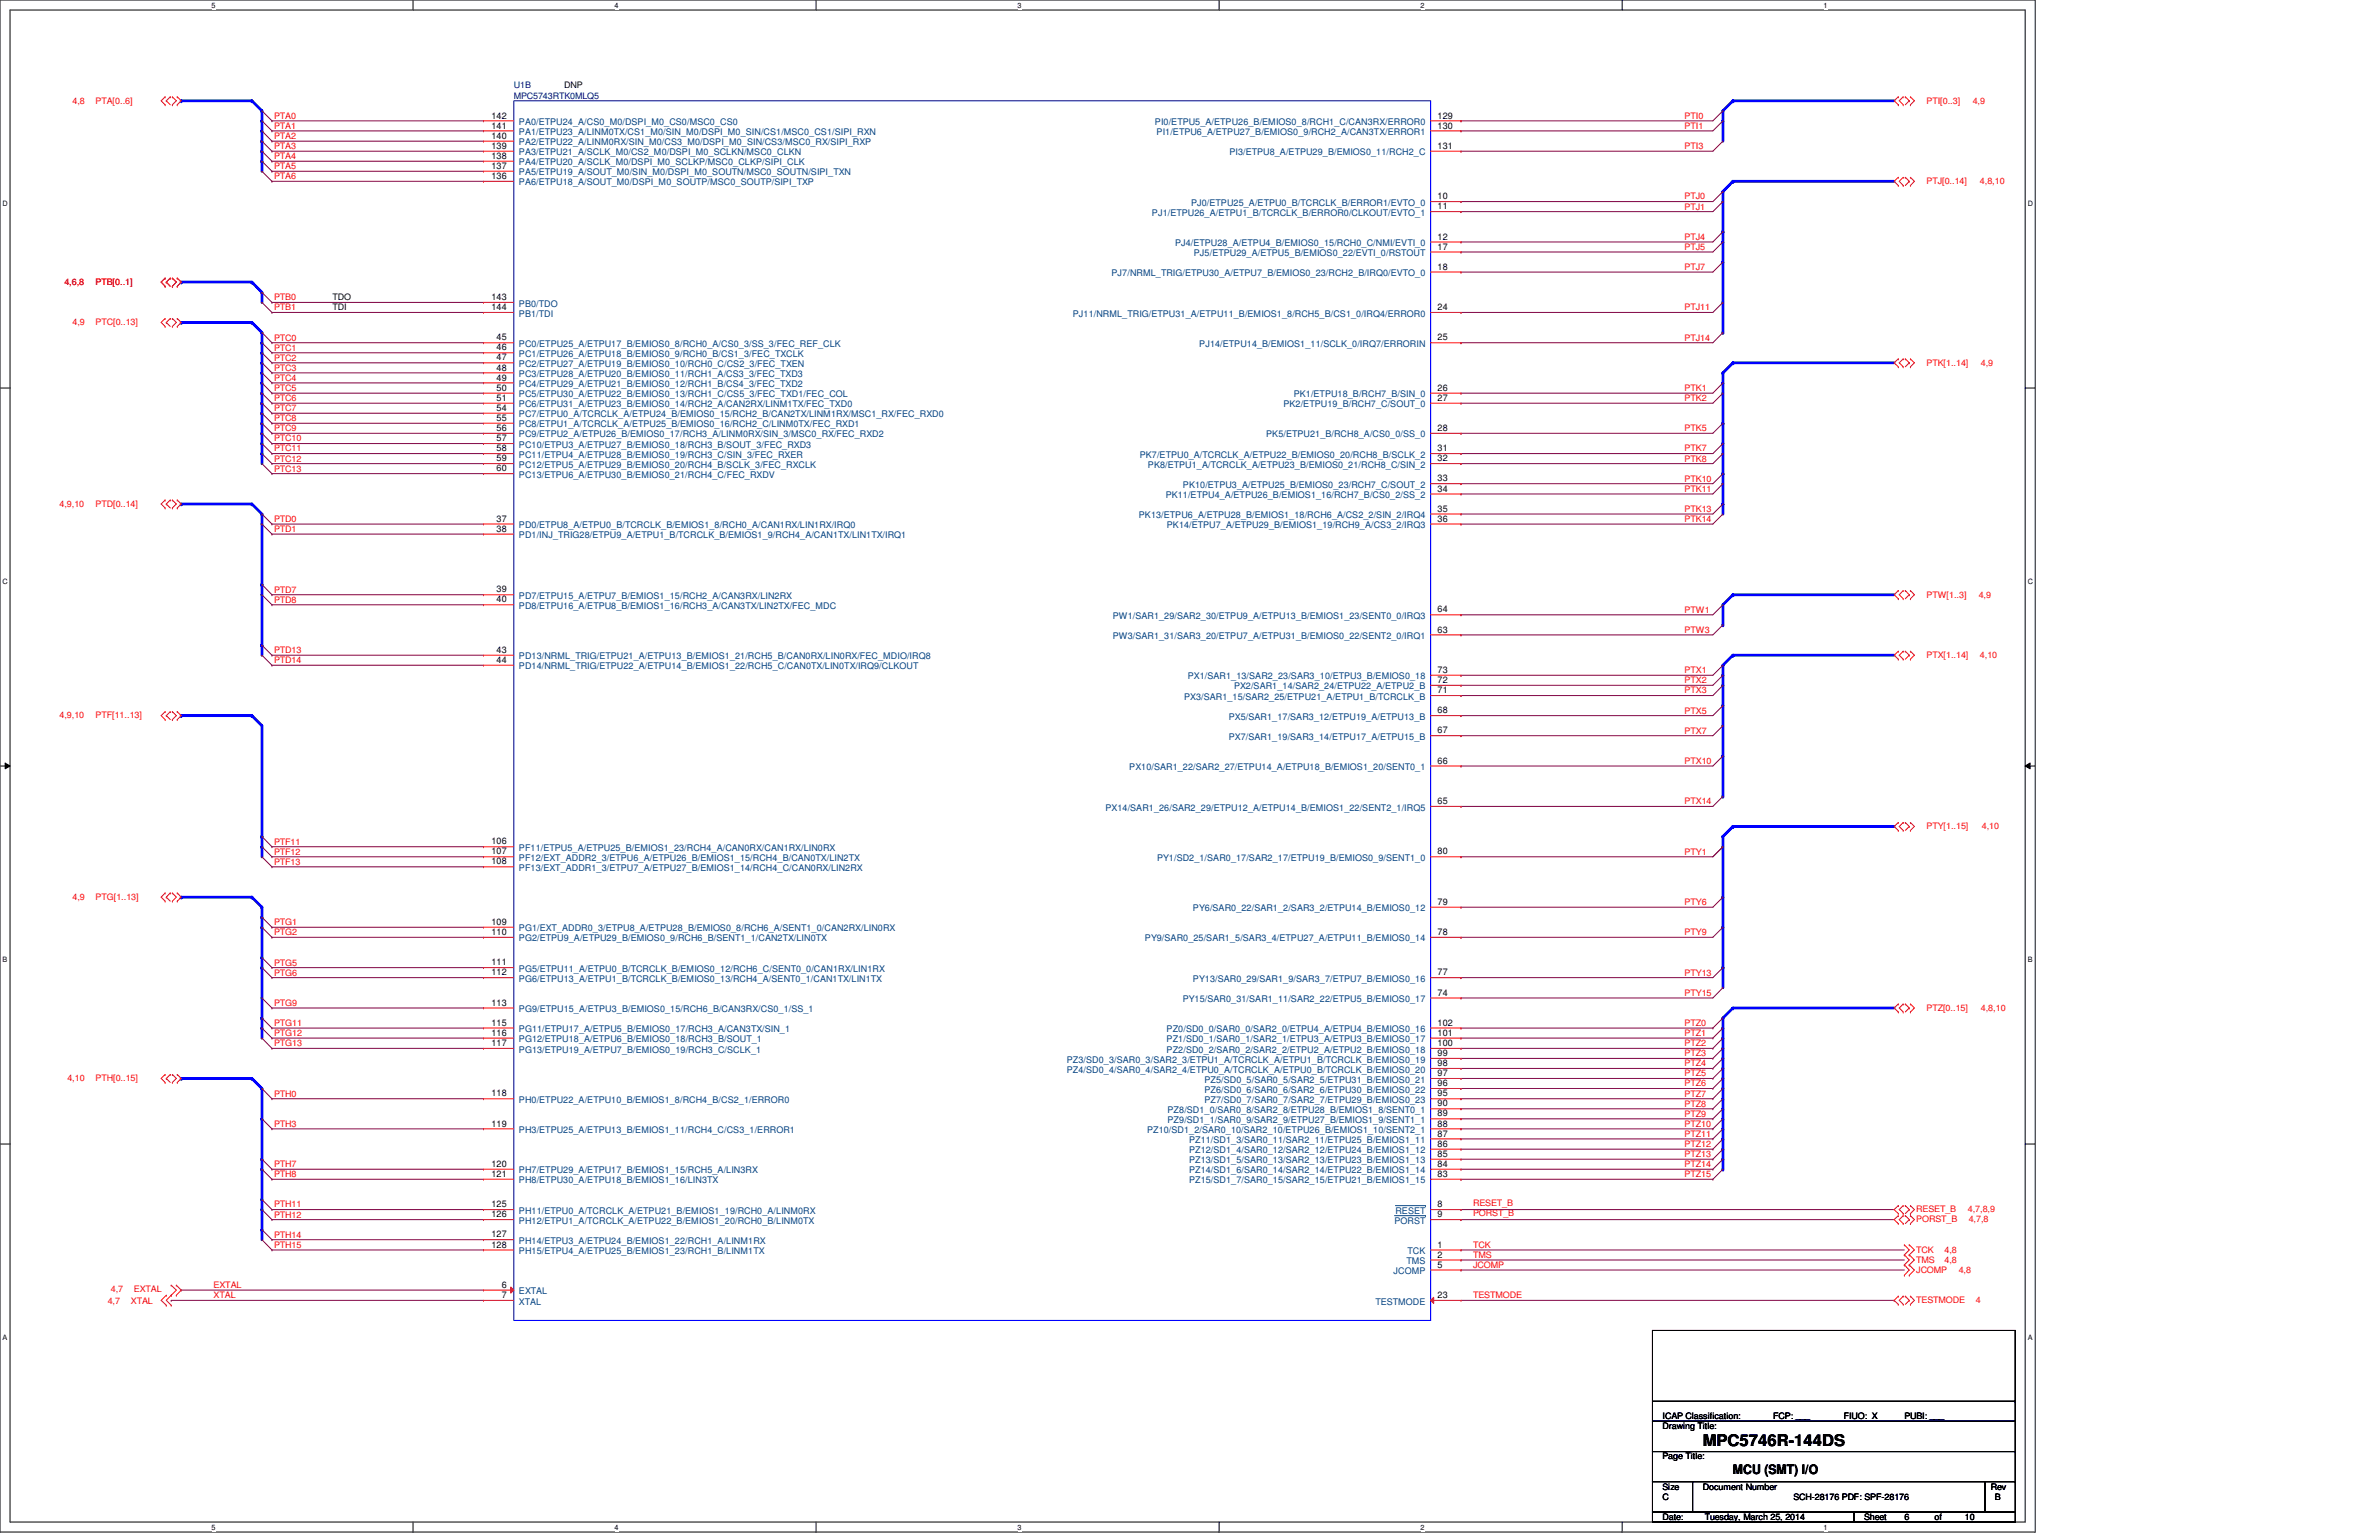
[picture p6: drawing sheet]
<svg xmlns="http://www.w3.org/2000/svg" width="432mm" height="279mm" viewBox="0 0 432 279" stroke-linecap="round" stroke-linejoin="round" font-family="sans-serif">
<defs><g id="words">
<text font-size="2.9" x="309.1" y="262.4">MPC5746R-144DS</text>
<text font-size="2.4" x="314.5" y="267.4">MCU (SMT) I/O</text>
<g font-size="1.7">
<text x="89.2" y="23.3">141</text>
<text x="89.2" y="21.5">142</text>
<text x="260.9" y="21.5">129</text>
<text x="260.9" y="23.3">130</text>
<text x="89.2" y="27">139</text>
<text x="89.2" y="28.8">138</text>
<text x="89.2" y="25.2">140</text>
<text x="260.9" y="27">131</text>
<text x="89.2" y="30.6">137</text>
<text x="89.2" y="32.5">136</text>
<text x="260.9" y="36.2">10</text>
<text x="260.9" y="38">11</text>
<text x="260.9" y="43.5">12</text>
<text x="260.9" y="45.3">17</text>
<text x="260.9" y="48.9">18</text>
<text x="89.2" y="54.4">143</text>
<text x="89.2" y="56.3">144</text>
<text x="260.9" y="56.3">24</text>
<text x="90.1" y="65.4">47</text>
<text x="90.1" y="63.6">46</text>
<text x="90.1" y="61.8">45</text>
<text x="260.9" y="61.8">25</text>
<text x="90.1" y="70.9">50</text>
<text x="90.1" y="69">49</text>
<text x="90.1" y="67.2">48</text>
<text x="260.9" y="70.9">26</text>
<text x="90.1" y="76.4">55</text>
<text x="90.1" y="74.5">54</text>
<text x="90.1" y="72.7">51</text>
<text x="260.9" y="72.7">27</text>
<text x="90.1" y="78.2">56</text>
<text x="90.1" y="83.7">59</text>
<text x="90.1" y="81.9">58</text>
<text x="90.1" y="80.1">57</text>
<text x="260.9" y="78.2">28</text>
<text x="260.9" y="81.9">31</text>
<text x="260.9" y="83.7">32</text>
<text x="90.1" y="85.5">60</text>
<text x="260.9" y="87.3">33</text>
<text x="260.9" y="89.2">34</text>
<text x="90.1" y="94.7">37</text>
<text x="260.9" y="92.8">35</text>
<text x="260.9" y="94.7">36</text>
<text x="90.1" y="96.5">38</text>
<text x="90.1" y="107.5">39</text>
<text x="90.1" y="109.3">40</text>
<text x="260.9" y="111.1">64</text>
<text x="90.1" y="118.4">43</text>
<text x="260.9" y="114.8">63</text>
<text x="90.1" y="120.3">44</text>
<text x="260.9" y="122.1">73</text>
<text x="260.9" y="123.9">72</text>
<text x="260.9" y="125.8">71</text>
<text x="260.9" y="129.4">68</text>
<text x="260.9" y="133.1">67</text>
<text x="260.9" y="138.6">66</text>
<text x="260.9" y="145.9">65</text>
<text x="89.2" y="153.2">106</text>
<text x="89.2" y="155">107</text>
<text x="260.9" y="155">80</text>
<text x="89.2" y="156.8">108</text>
<text x="89.2" y="167.8">109</text>
<text x="260.9" y="164.2">79</text>
<text x="89.2" y="169.6">110</text>
<text x="260.9" y="169.6">78</text>
<text x="89.2" y="175.1">111</text>
<text x="89.2" y="177">112</text>
<text x="260.9" y="177">77</text>
<text x="89.2" y="182.5">113</text>
<text x="260.9" y="180.6">74</text>
<text x="89.2" y="186.1">115</text>
<text x="89.2" y="187.9">116</text>
<text x="89.2" y="189.8">117</text>
<text x="260.9" y="186.1">102</text>
<text x="260.9" y="187.9">101</text>
<text x="260.9" y="189.8">100</text>
<text x="260.9" y="191.6">99</text>
<text x="260.9" y="193.4">98</text>
<text x="260.9" y="195.2">97</text>
<text x="260.9" y="197.1">96</text>
<text x="89.2" y="198.9">118</text>
<text x="260.9" y="198.9">95</text>
<text x="260.9" y="200.7">90</text>
<text x="260.9" y="202.6">89</text>
<text x="89.2" y="204.4">119</text>
<text x="260.9" y="204.4">88</text>
<text x="260.9" y="206.2">87</text>
<text x="260.9" y="208.1">86</text>
<text x="260.9" y="209.9">85</text>
<text x="89.2" y="213.5">121</text>
<text x="89.2" y="211.7">120</text>
<text x="260.9" y="211.7">84</text>
<text x="260.9" y="213.5">83</text>
<text x="89.2" y="219">125</text>
<text x="89.2" y="220.9">126</text>
<text x="260.9" y="219">8</text>
<text x="260.9" y="220.9">9</text>
<text x="89.2" y="226.4">128</text>
<text x="89.2" y="224.5">127</text>
<text x="260.9" y="226.4">1</text>
<text x="91.1" y="233.6">6</text>
<text x="260.9" y="228.2">2</text>
<text x="260.9" y="230">5</text>
<text x="91.1" y="235.5">7</text>
<text x="260.9" y="235.5">23</text>
</g>
<g font-size="1.7" fill="#004080">
<text x="94.2" y="22.7">PA0/ETPU24_A/CS0_M0/DSPI_M0_CS0/MSC0_CS0</text>
<text x="209.6" y="22.7">PI0/ETPU5_A/ETPU26_B/EMIOS0_8/RCH1_C/CAN3RX/ERROR0</text>
<text x="94.2" y="28.2">PA3/ETPU21_A/SCLK_M0/CS2_M0/DSPI_M0_SCLKN/MSC0_CLKN</text>
<text x="94.2" y="26.4">PA2/ETPU22_A/LINM0RX/SIN_M0/CS3_M0/DSPI_M0_SIN/CS3/MSC0_RX/SIPI_RXP</text>
<text x="94.2" y="24.5">PA1/ETPU23_A/LINM0TX/CS1_M0/SIN_M0/DSPI_M0_SIN/CS1/MSC0_CS1/SIPI_RXN</text>
<text x="209.9" y="24.5">PI1/ETPU6_A/ETPU27_B/EMIOS0_9/RCH2_A/CAN3TX/ERROR1</text>
<text x="223.1" y="28.2">PI3/ETPU8_A/ETPU29_B/EMIOS0_11/RCH2_C</text>
<text x="94.2" y="31.8">PA5/ETPU19_A/SOUT_M0/SIN_M0/DSPI_M0_SOUTN/MSC0_SOUTN/SIPI_TXN</text>
<text x="94.2" y="33.7">PA6/ETPU18_A/SOUT_M0/DSPI_M0_SOUTP/MSC0_SOUTP/SIPI_TXP</text>
<text x="94.2" y="30">PA4/ETPU20_A/SCLK_M0/DSPI_M0_SCLKP/MSC0_CLKP/SIPI_CLK</text>
<text x="209.1" y="39.2">PJ1/ETPU26_A/ETPU1_B/TCRCLK_B/ERROR0/CLKOUT/EVTO_1</text>
<text x="216.2" y="37.3">PJ0/ETPU25_A/ETPU0_B/TCRCLK_B/ERROR1/EVTO_0</text>
<text x="213.3" y="44.7">PJ4/ETPU28_A/ETPU4_B/EMIOS0_15/RCH0_C/NMI/EVTI_0</text>
<text x="216.7" y="46.5">PJ5/ETPU29_A/ETPU5_B/EMIOS0_22/EVTI_0/RSTOUT</text>
<text x="201.8" y="50.1">PJ7/NRML_TRIG/ETPU30_A/ETPU7_B/EMIOS0_23/RCH2_B/IRQ0/EVTO_0</text>
<text x="94.2" y="55.6">PB0/TDO</text>
<text x="94.2" y="57.4">PB1/TDI</text>
<text x="194.7" y="57.4">PJ11/NRML_TRIG/ETPU31_A/ETPU11_B/EMIOS1_8/RCH5_B/CS1_0/IRQ4/ERROR0</text>
<text x="94.2" y="64.8">PC1/ETPU26_A/ETPU18_B/EMIOS0_9/RCH0_B/CS1_3/FEC_TXCLK</text>
<text x="94.2" y="62.9">PC0/ETPU25_A/ETPU17_B/EMIOS0_8/RCH0_A/CS0_3/SS_3/FEC_REF_CLK</text>
<text x="217.7" y="62.9">PJ14/ETPU14_B/EMIOS1_11/SCLK_0/IRQ7/ERRORIN</text>
<text x="94.2" y="70.2">PC4/ETPU29_A/ETPU21_B/EMIOS0_12/RCH1_B/CS4_3/FEC_TXD2</text>
<text x="94.2" y="68.4">PC3/ETPU28_A/ETPU20_B/EMIOS0_11/RCH1_A/CS3_3/FEC_TXD3</text>
<text x="94.2" y="66.6">PC2/ETPU27_A/ETPU19_B/EMIOS0_10/RCH0_C/CS2_3/FEC_TXEN</text>
<text x="94.2" y="77.6">PC8/ETPU1_A/TCRCLK_A/ETPU25_B/EMIOS0_16/RCH2_C/LINM0TX/FEC_RXD1</text>
<text x="94.2" y="75.7">PC7/ETPU0_A/TCRCLK_A/ETPU24_B/EMIOS0_15/RCH2_B/CAN2TX/LINM1RX/MSC1_RX/FEC_RXD0</text>
<text x="94.2" y="73.9">PC6/ETPU31_A/ETPU23_B/EMIOS0_14/RCH2_A/CAN2RX/LINM1TX/FEC_TXD0</text>
<text x="94.2" y="72.1">PC5/ETPU30_A/ETPU22_B/EMIOS0_13/RCH1_C/CS5_3/FEC_TXD1/FEC_COL</text>
<text x="233" y="73.9">PK2/ETPU19_B/RCH7_C/SOUT_0</text>
<text x="234.8" y="72.1">PK1/ETPU18_B/RCH7_B/SIN_0</text>
<text x="94.2" y="79.4">PC9/ETPU2_A/ETPU26_B/EMIOS0_17/RCH3_A/LINM0RX/SIN_3/MSC0_RX/FEC_RXD2</text>
<text x="94.2" y="83.1">PC11/ETPU4_A/ETPU28_B/EMIOS0_19/RCH3_C/SIN_3/FEC_RXER</text>
<text x="94.2" y="81.2">PC10/ETPU3_A/ETPU27_B/EMIOS0_18/RCH3_B/SOUT_3/FEC_RXD3</text>
<text x="206.9" y="83.1">PK7/ETPU0_A/TCRCLK_A/ETPU22_B/EMIOS0_20/RCH8_B/SCLK_2</text>
<text x="229.8" y="79.4">PK5/ETPU21_B/RCH8_A/CS0_0/SS_0</text>
<text x="94.2" y="86.7">PC13/ETPU6_A/ETPU30_B/EMIOS0_21/RCH4_C/FEC_RXDV</text>
<text x="94.2" y="84.9">PC12/ETPU5_A/ETPU29_B/EMIOS0_20/RCH4_B/SCLK_3/FEC_RXCLK</text>
<text x="208.4" y="84.9">PK8/ETPU1_A/TCRCLK_A/ETPU23_B/EMIOS0_21/RCH8_C/SIN_2</text>
<text x="214.7" y="88.5">PK10/ETPU3_A/ETPU25_B/EMIOS0_23/RCH7_C/SOUT_2</text>
<text x="94.2" y="95.8">PD0/ETPU8_A/ETPU0_B/TCRCLK_B/EMIOS1_8/RCH0_A/CAN1RX/LIN1RX/IRQ0</text>
<text x="206.7" y="94">PK13/ETPU6_A/ETPU28_B/EMIOS1_18/RCH6_A/CS2_2/SIN_2/IRQ4</text>
<text x="211.6" y="90.4">PK11/ETPU4_A/ETPU26_B/EMIOS1_16/RCH7_B/CS0_2/SS_2</text>
<text x="211.8" y="95.8">PK14/ETPU7_A/ETPU29_B/EMIOS1_19/RCH9_A/CS3_2/IRQ3</text>
<text x="94.2" y="97.7">PD1/INJ_TRIG28/ETPU9_A/ETPU1_B/TCRCLK_B/EMIOS1_9/RCH4_A/CAN1TX/LIN1TX/IRQ1</text>
<text x="94.2" y="108.7">PD7/ETPU15_A/ETPU7_B/EMIOS1_15/RCH2_A/CAN3RX/LIN2RX</text>
<text x="94.2" y="110.5">PD8/ETPU16_A/ETPU8_B/EMIOS1_16/RCH3_A/CAN3TX/LIN2TX/FEC_MDC</text>
<text x="202" y="112.3">PW1/SAR1_29/SAR2_30/ETPU9_A/ETPU13_B/EMIOS1_23/SENT0_0/IRQ3</text>
<text x="94.2" y="119.6">PD13/NRML_TRIG/ETPU21_A/ETPU13_B/EMIOS1_21/RCH5_B/CAN0RX/LIN0RX/FEC_MDIO/IRQ8</text>
<text x="202" y="116">PW3/SAR1_31/SAR3_20/ETPU7_A/ETPU31_B/EMIOS0_22/SENT2_0/IRQ1</text>
<text x="94.2" y="121.5">PD14/NRML_TRIG/ETPU22_A/ETPU14_B/EMIOS1_22/RCH5_C/CAN0TX/LIN0TX/IRQ9/CLKOUT</text>
<text x="215.6" y="123.3">PX1/SAR1_13/SAR2_23/SAR3_10/ETPU3_B/EMIOS0_18</text>
<text x="224" y="125.1">PX2/SAR1_14/SAR2_24/ETPU22_A/ETPU2_B</text>
<text x="214.9" y="127">PX3/SAR1_15/SAR2_25/ETPU21_A/ETPU1_B/TCRCLK_B</text>
<text x="223.1" y="130.6">PX5/SAR1_17/SAR3_12/ETPU19_A/ETPU13_B</text>
<text x="223.1" y="134.2">PX7/SAR1_19/SAR3_14/ETPU17_A/ETPU15_B</text>
<text x="205" y="139.7">PX10/SAR1_22/SAR2_27/ETPU14_A/ETPU18_B/EMIOS1_20/SENT0_1</text>
<text x="200.7" y="147.1">PX14/SAR1_26/SAR2_29/ETPU12_A/ETPU14_B/EMIOS1_22/SENT2_1/IRQ5</text>
<text x="94.2" y="154.4">PF11/ETPU5_A/ETPU25_B/EMIOS1_23/RCH4_A/CAN0RX/CAN1RX/LIN0RX</text>
<text x="94.2" y="156.2">PF12/EXT_ADDR2_3/ETPU6_A/ETPU26_B/EMIOS1_15/RCH4_B/CAN0TX/LIN2TX</text>
<text x="94.2" y="158">PF13/EXT_ADDR1_3/ETPU7_A/ETPU27_B/EMIOS1_14/RCH4_C/CAN0RX/LIN2RX</text>
<text x="210" y="156.2">PY1/SD2_1/SAR0_17/SAR2_17/ETPU19_B/EMIOS0_9/SENT1_0</text>
<text x="216.5" y="165.4">PY6/SAR0_22/SAR1_2/SAR3_2/ETPU14_B/EMIOS0_12</text>
<text x="94.2" y="169">PG1/EXT_ADDR0_3/ETPU8_A/ETPU28_B/EMIOS0_8/RCH6_A/SENT1_0/CAN2RX/LIN0RX</text>
<text x="94.2" y="170.8">PG2/ETPU9_A/ETPU29_B/EMIOS0_9/RCH6_B/SENT1_1/CAN2TX/LIN0TX</text>
<text x="207.8" y="170.8">PY9/SAR0_25/SAR1_5/SAR3_4/ETPU27_A/ETPU11_B/EMIOS0_14</text>
<text x="94.2" y="176.3">PG5/ETPU11_A/ETPU0_B/TCRCLK_B/EMIOS0_12/RCH6_C/SENT0_0/CAN1RX/LIN1RX</text>
<text x="94.2" y="178.1">PG6/ETPU13_A/ETPU1_B/TCRCLK_B/EMIOS0_13/RCH4_A/SENT0_1/CAN1TX/LIN1TX</text>
<text x="216.5" y="178.1">PY13/SAR0_29/SAR1_9/SAR3_7/ETPU7_B/EMIOS0_16</text>
<text x="94.2" y="183.6">PG9/ETPU15_A/ETPU3_B/EMIOS0_15/RCH6_B/CAN3RX/CS0_1/SS_1</text>
<text x="214.7" y="181.8">PY15/SAR0_31/SAR1_11/SAR2_22/ETPU5_B/EMIOS0_17</text>
<text x="94.2" y="187.3">PG11/ETPU17_A/ETPU5_B/EMIOS0_17/RCH3_A/CAN3TX/SIN_1</text>
<text x="94.2" y="189.1">PG12/ETPU18_A/ETPU6_B/EMIOS0_18/RCH3_B/SOUT_1</text>
<text x="94.2" y="191">PG13/ETPU19_A/ETPU7_B/EMIOS0_19/RCH3_C/SCLK_1</text>
<text x="211.8" y="187.3">PZ0/SD0_0/SAR0_0/SAR2_0/ETPU4_A/ETPU4_B/EMIOS0_16</text>
<text x="211.8" y="189.1">PZ1/SD0_1/SAR0_1/SAR2_1/ETPU3_A/ETPU3_B/EMIOS0_17</text>
<text x="211.8" y="191">PZ2/SD0_2/SAR0_2/SAR2_2/ETPU2_A/ETPU2_B/EMIOS0_18</text>
<text x="193.6" y="192.8">PZ3/SD0_3/SAR0_3/SAR2_3/ETPU1_A/TCRCLK_A/ETPU1_B/TCRCLK_B/EMIOS0_19</text>
<text x="193.6" y="194.6">PZ4/SD0_4/SAR0_4/SAR2_4/ETPU0_A/TCRCLK_A/ETPU0_B/TCRCLK_B/EMIOS0_20</text>
<text x="218.6" y="196.4">PZ5/SD0_5/SAR0_5/SAR2_5/ETPU31_B/EMIOS0_21</text>
<text x="94.2" y="200.1">PH0/ETPU22_A/ETPU10_B/EMIOS1_8/RCH4_B/CS2_1/ERROR0</text>
<text x="211.9" y="201.9">PZ8/SD1_0/SAR0_8/SAR2_8/ETPU28_B/EMIOS1_8/SENT0_1</text>
<text x="211.9" y="203.8">PZ9/SD1_1/SAR0_9/SAR2_9/ETPU27_B/EMIOS1_9/SENT1_1</text>
<text x="218.6" y="198.2">PZ6/SD0_6/SAR0_6/SAR2_6/ETPU30_B/EMIOS0_22</text>
<text x="218.6" y="200.1">PZ7/SD0_7/SAR0_7/SAR2_7/ETPU29_B/EMIOS0_23</text>
<text x="94.2" y="205.6">PH3/ETPU25_A/ETPU13_B/EMIOS1_11/RCH4_C/CS3_1/ERROR1</text>
<text x="208.2" y="205.6">PZ10/SD1_2/SAR0_10/SAR2_10/ETPU26_B/EMIOS1_10/SENT2_1</text>
<text x="215.8" y="207.4">PZ11/SD1_3/SAR0_11/SAR2_11/ETPU25_B/EMIOS1_11</text>
<text x="215.8" y="209.3">PZ12/SD1_4/SAR0_12/SAR2_12/ETPU24_B/EMIOS1_12</text>
<text x="94.2" y="214.7">PH8/ETPU30_A/ETPU18_B/EMIOS1_16/LIN3TX</text>
<text x="94.2" y="212.9">PH7/ETPU29_A/ETPU17_B/EMIOS1_15/RCH5_A/LIN3RX</text>
<text x="215.8" y="211.1">PZ13/SD1_5/SAR0_13/SAR2_13/ETPU23_B/EMIOS1_13</text>
<text x="215.8" y="212.9">PZ14/SD1_6/SAR0_14/SAR2_14/ETPU22_B/EMIOS1_14</text>
<text x="215.8" y="214.7">PZ15/SD1_7/SAR0_15/SAR2_15/ETPU21_B/EMIOS1_15</text>
<text x="94.2" y="220.2">PH11/ETPU0_A/TCRCLK_A/ETPU21_B/EMIOS1_19/RCH0_A/LINM0RX</text>
<text x="253.3" y="220.2">RESET</text>
<text x="94.2" y="227.5">PH15/ETPU4_A/ETPU25_B/EMIOS1_23/RCH1_B/LINM1TX</text>
<text x="94.2" y="225.7">PH14/ETPU3_A/ETPU24_B/EMIOS1_22/RCH1_A/LINM1RX</text>
<text x="94.2" y="222">PH12/ETPU1_A/TCRCLK_A/ETPU22_B/EMIOS1_20/RCH0_B/LINM0TX</text>
<text x="253.1" y="222">PORST</text>
<text x="255.5" y="227.5">TCK</text>
<text x="252.9" y="231.2">JCOMP</text>
<text x="255.3" y="229.4">TMS</text>
<text x="94.2" y="234.8">EXTAL</text>
<text x="94.2" y="236.7">XTAL</text>
<text x="249.6" y="236.7">TESTMODE</text>
</g>
<g font-size="1.6" fill="#000080">
<text x="93.3" y="16">U1B</text>
<text x="93.3" y="17.9">MPC5743RTK0MLQ5</text>
</g>
<g font-size="1.6">
<text x="102.4" y="16">DNP</text>
<text x="60.3" y="54.5">TDO</text>
<text x="60.3" y="56.3">TDI</text>
<text x="301.8" y="257.5">ICAP Classification:</text>
<text x="321.9" y="257.5">FCP: ___</text>
<text x="334.6" y="257.5">FIUO: X</text>
<text x="345.7" y="257.5">PUBI: ___</text>
<text x="301.8" y="259.3">Drawing Title:</text>
<text x="301.8" y="264.8">Page Title:</text>
<text x="301.8" y="270.3">Size</text>
<text x="301.8" y="275.8">Date:</text>
<text x="301.8" y="272.1">C</text>
<text x="309.1" y="270.3">Document Number</text>
<text x="309.4" y="275.8">Tuesday, March 25, 2014</text>
<text x="325.5" y="272.1">SCH-28176 PDF: SPF-28176</text>
<text x="338.3" y="275.8">Sheet</text>
<text x="345.7" y="275.8">6</text>
<text x="351.1" y="275.8">of</text>
<text x="356.6" y="275.8">10</text>
<text x="361.4" y="270.3">Rev</text>
<text x="362.1" y="272.1">B</text>
</g>
<g font-size="1.6" fill="#f00">
<text x="13.2" y="18.8">4,8</text>
<text x="17.4" y="18.8">PTA[0..6]</text>
<text x="49.7" y="23.4">PTA1</text>
<text x="49.7" y="21.5">PTA0</text>
<text x="305.8" y="23.4">PTI1</text>
<text x="305.8" y="21.5">PTI0</text>
<text x="349.7" y="18.8">PTI[0..3]</text>
<text x="358.1" y="18.8">4,9</text>
<text x="49.7" y="25.2">PTA2</text>
<text x="49.7" y="27.1">PTA3</text>
<text x="49.7" y="28.9">PTA4</text>
<text x="305.8" y="27.1">PTI3</text>
<text x="49.7" y="30.7">PTA5</text>
<text x="49.7" y="32.5">PTA6</text>
<text x="349.7" y="33.4">PTJ[0..14]</text>
<text x="359.4" y="33.4">4,8,10</text>
<text x="305.8" y="38">PTJ1</text>
<text x="305.8" y="36.2">PTJ0</text>
<text x="305.8" y="45.3">PTJ5</text>
<text x="305.8" y="43.5">PTJ4</text>
<text x="11.7" y="51.7">4,6,8</text>
<text x="17.4" y="51.7">PTB[0..1]</text>
<text x="305.8" y="49">PTJ7</text>
<text x="13.2" y="59.1">4,9</text>
<text x="17.4" y="59.1">PTC[0..13]</text>
<text x="49.7" y="54.5">PTB0</text>
<text x="49.7" y="56.3">PTB1</text>
<text x="305.8" y="56.3">PTJ11</text>
<text x="49.7" y="63.6">PTC1</text>
<text x="49.7" y="65.4">PTC2</text>
<text x="49.7" y="61.8">PTC0</text>
<text x="305.8" y="61.8">PTJ14</text>
<text x="49.7" y="71">PTC5</text>
<text x="49.7" y="67.3">PTC3</text>
<text x="49.7" y="69.1">PTC4</text>
<text x="305.8" y="71">PTK1</text>
<text x="349.7" y="66.3">PTK[1..14]</text>
<text x="359.5" y="66.3">4,9</text>
<text x="49.7" y="72.8">PTC6</text>
<text x="49.7" y="74.6">PTC7</text>
<text x="49.7" y="76.4">PTC8</text>
<text x="305.8" y="72.8">PTK2</text>
<text x="49.7" y="78.2">PTC9</text>
<text x="49.7" y="80.1">PTC10</text>
<text x="49.7" y="81.9">PTC11</text>
<text x="49.7" y="83.7">PTC12</text>
<text x="305.8" y="83.7">PTK8</text>
<text x="305.8" y="81.9">PTK7</text>
<text x="305.8" y="78.2">PTK5</text>
<text x="49.7" y="85.6">PTC13</text>
<text x="305.8" y="89.2">PTK11</text>
<text x="305.8" y="87.4">PTK10</text>
<text x="10.8" y="91.9">4,9,10</text>
<text x="17.4" y="91.9">PTD[0..14]</text>
<text x="49.7" y="94.7">PTD0</text>
<text x="305.8" y="94.7">PTK14</text>
<text x="305.8" y="92.9">PTK13</text>
<text x="49.7" y="96.5">PTD1</text>
<text x="49.7" y="107.5">PTD7</text>
<text x="49.7" y="109.3">PTD8</text>
<text x="305.8" y="111.2">PTW1</text>
<text x="349.7" y="108.4">PTW[1..3]</text>
<text x="359.2" y="108.4">4,9</text>
<text x="49.7" y="118.5">PTD13</text>
<text x="305.8" y="114.8">PTW3</text>
<text x="349.7" y="119.4">PTX[1..14]</text>
<text x="359.4" y="119.4">4,10</text>
<text x="49.7" y="120.3">PTD14</text>
<text x="305.8" y="125.8">PTX3</text>
<text x="305.8" y="124">PTX2</text>
<text x="305.8" y="122.1">PTX1</text>
<text x="10.8" y="130.3">4,9,10</text>
<text x="17.4" y="130.3">PTF[11..13]</text>
<text x="305.8" y="129.5">PTX5</text>
<text x="305.8" y="133.1">PTX7</text>
<text x="305.8" y="138.6">PTX10</text>
<text x="305.8" y="145.9">PTX14</text>
<text x="49.7" y="155.1">PTF12</text>
<text x="49.7" y="153.2">PTF11</text>
<text x="305.8" y="155.1">PTY1</text>
<text x="349.7" y="150.5">PTY[1..15]</text>
<text x="359.7" y="150.5">4,10</text>
<text x="49.7" y="156.9">PTF13</text>
<text x="13.2" y="163.3">4,9</text>
<text x="17.4" y="163.3">PTG[1..13]</text>
<text x="49.7" y="167.9">PTG1</text>
<text x="305.8" y="164.2">PTY6</text>
<text x="49.7" y="169.7">PTG2</text>
<text x="305.8" y="169.7">PTY9</text>
<text x="49.7" y="175.2">PTG5</text>
<text x="49.7" y="177">PTG6</text>
<text x="305.8" y="177">PTY13</text>
<text x="49.7" y="182.5">PTG9</text>
<text x="305.8" y="180.7">PTY15</text>
<text x="349.7" y="183.4">PTZ[0..15]</text>
<text x="359.5" y="183.4">4,8,10</text>
<text x="49.7" y="186.1">PTG11</text>
<text x="49.7" y="188">PTG12</text>
<text x="49.7" y="189.8">PTG13</text>
<text x="305.8" y="186.1">PTZ0</text>
<text x="305.8" y="188">PTZ1</text>
<text x="305.8" y="189.8">PTZ2</text>
<text x="305.8" y="191.6">PTZ3</text>
<text x="12.2" y="196.2">4,10</text>
<text x="17.4" y="196.2">PTH[0..15]</text>
<text x="305.8" y="193.5">PTZ4</text>
<text x="305.8" y="195.3">PTZ5</text>
<text x="305.8" y="197.1">PTZ6</text>
<text x="49.7" y="199">PTH0</text>
<text x="305.8" y="199">PTZ7</text>
<text x="305.8" y="200.8">PTZ8</text>
<text x="305.8" y="202.6">PTZ9</text>
<text x="49.7" y="204.4">PTH3</text>
<text x="305.8" y="204.4">PTZ10</text>
<text x="305.8" y="206.2">PTZ11</text>
<text x="305.8" y="208.1">PTZ12</text>
<text x="305.8" y="209.9">PTZ13</text>
<text x="49.7" y="211.8">PTH7</text>
<text x="49.7" y="213.6">PTH8</text>
<text x="305.8" y="211.8">PTZ14</text>
<text x="305.8" y="213.6">PTZ15</text>
<text x="49.7" y="219.1">PTH11</text>
<text x="49.7" y="220.9">PTH12</text>
<text x="267.4" y="220.7">PORST_B</text>
<text x="267.4" y="218.9">RESET_B</text>
<text x="347.8" y="221.8">PORST_B</text>
<text x="347.8" y="220">RESET_B</text>
<text x="357.2" y="220">4,7,8,9</text>
<text x="357.3" y="221.8">4,7,8</text>
<text x="49.7" y="224.5">PTH14</text>
<text x="49.7" y="226.4">PTH15</text>
<text x="267.4" y="226.4">TCK</text>
<text x="347.8" y="227.3">TCK</text>
<text x="352.9" y="227.3">4,8</text>
<text x="38.8" y="233.7">EXTAL</text>
<text x="267.4" y="228.2">TMS</text>
<text x="267.4" y="230">JCOMP</text>
<text x="347.8" y="230.9">JCOMP</text>
<text x="347.8" y="229.1">TMS</text>
<text x="352.9" y="229.1">4,8</text>
<text x="355.5" y="230.9">4,8</text>
<text x="19.6" y="236.6">4,7</text>
<text x="20.1" y="234.4">4,7</text>
<text x="23.7" y="236.6">XTAL</text>
<text x="24.3" y="234.4">EXTAL</text>
<text x="38.8" y="235.5">XTAL</text>
<text x="267.4" y="235.5">TESTMODE</text>
<text x="347.8" y="236.4">TESTMODE</text>
<text x="358.6" y="236.4">4</text>
</g>
<g font-size="1.3">
<text x="38.4" y="1.4">5</text>
<text x="111.5" y="1.4">4</text>
<text x="184.7" y="1.4">3</text>
<text x="257.9" y="1.4">2</text>
<text x="331" y="1.4">1</text>
<text x=".5" y="37.3">D</text>
<text x="368" y="37.3">D</text>
<text x=".5" y="105.9">C</text>
<text x="368" y="105.9">C</text>
<text x=".5" y="174.5">B</text>
<text x="368" y="174.5">B</text>
<text x=".5" y="243">A</text>
<text x="368" y="243">A</text>
<text x="38.4" y="277.5">5</text>
<text x="111.5" y="277.5">4</text>
<text x="184.7" y="277.5">3</text>
<text x="257.9" y="277.5">2</text>
<text x="331" y="277.5">1</text>
</g>
</g></defs>
<path d="M0 0h369.4v278h-369.4zM1.8 1.8h365.8v274.3h-365.8z" fill="none" stroke="#000" stroke-width=".18"/>
<g fill="#fff">
<path d="M38.4 .2h.7v1.5h-.7z"/>
<path d="M38.4 276.4h.7v1.4h-.7z"/>
</g>
<path d="M75 0v1.8M75 276.1v1.9" fill="none" stroke="#000" stroke-width=".18"/>
<g fill="#fff">
<path d="M111.5 .2h.8v1.5h-.8z"/>
<path d="M111.5 276.4h.8v1.4h-.8z"/>
</g>
<path d="M148.1 0v1.8M148.1 276.1v1.9" fill="none" stroke="#000" stroke-width=".18"/>
<g fill="#fff">
<path d="M184.7 .2h.7v1.5h-.7z"/>
<path d="M184.7 276.4h.7v1.4h-.7z"/>
</g>
<path d="M221.3 0v1.8M221.3 276.1v1.9" fill="none" stroke="#000" stroke-width=".18"/>
<g fill="#fff">
<path d="M257.9 .2h.7v1.5h-.7z"/>
<path d="M257.9 276.4h.7v1.4h-.7z"/>
</g>
<path d="M294.4 0v1.8M294.4 276.1v1.9" fill="none" stroke="#000" stroke-width=".18"/>
<g fill="#fff">
<path d="M331 .2h.7v1.5h-.7z"/>
<path d="M331 276.4h.7v1.4h-.7z"/>
<path d="M.5 36.1h.9v1.5h-.9z"/>
<path d="M368 36.1h1v1.5h-1z"/>
<path d="M.5 104.7h.9v1.5h-.9z"/>
<path d="M368 104.7h1v1.5h-1z"/>
</g>
<path d="M0 70.4h1.8M367.6 70.4h1.8" fill="none" stroke="#000" stroke-width=".18"/>
<g fill="#fff">
<path d="M.5 173.3h.8v1.5h-.8z"/>
<path d="M368 173.3h.9v1.5h-.9z"/>
</g>
<path d="M0 139h1.8M.9 138.4l.9 .6-.9 .5zM367.6 139l.9-.6v1.1zM367.6 139h1.8" fill="none" stroke="#000" stroke-width=".18"/>
<path d="M.9 138.4l.9 .6-.9 .5zM367.6 139l.9-.6v1.1z" fill="#000"/>
<g fill="#fff">
<path d="M.5 241.9h.8v1.4h-.8z"/>
<path d="M368 241.9h.9v1.4h-.9z"/>
</g>
<path d="M0 207.6h1.8M367.6 207.6h1.8" fill="none" stroke="#000" stroke-width=".18"/>
<path d="M312.7 87.8v3.6" fill="none" stroke="#00f" stroke-width=".51"/>
<circle cx="312.7" cy="91.4" r=".25" fill="#00f"/>
<path d="M312.7 85.9v1.9" fill="none" stroke="#00f" stroke-width=".51"/>
<circle cx="312.7" cy="85.9" r=".25" fill="#00f"/>
<path d="M312.7 80.5v1.8" fill="none" stroke="#00f" stroke-width=".51"/>
<circle cx="312.7" cy="80.5" r=".25" fill="#00f"/>
<path d="M312.7 82.3v3.6" fill="none" stroke="#00f" stroke-width=".51"/>
<circle cx="312.7" cy="85.9" r=".25" fill="#00f"/>
<path d="M314.5 65.8h29.3" fill="none" stroke="#00f" stroke-width=".51"/>
<circle cx="314.5" cy="65.8" r=".25" fill="#00f"/>
<path d="M314.5 65.8l-1.8 1.8" fill="none" stroke="#00f" stroke-width=".51"/>
<circle cx="314.5" cy="65.8" r=".25" fill="#00f"/>
<path d="M312.7 76.8v3.7" fill="none" stroke="#00f" stroke-width=".51"/>
<circle cx="312.7" cy="76.8" r=".25" fill="#00f"/>
<path d="M312.7 71.3v5.5" fill="none" stroke="#00f" stroke-width=".51"/>
<circle cx="312.7" cy="76.8" r=".25" fill="#00f"/>
<path d="M312.7 69.5v1.8" fill="none" stroke="#00f" stroke-width=".51"/>
<circle cx="312.7" cy="69.5" r=".25" fill="#00f"/>
<path d="M312.7 67.6v1.9" fill="none" stroke="#00f" stroke-width=".51"/>
<circle cx="312.7" cy="67.6" r=".25" fill="#00f"/>
<path d="M312.7 137.2v7.3" fill="none" stroke="#00f" stroke-width=".51"/>
<circle cx="312.7" cy="144.5" r=".25" fill="#00f"/>
<path d="M312.7 131.7v5.5" fill="none" stroke="#00f" stroke-width=".51"/>
<circle cx="312.7" cy="137.2" r=".25" fill="#00f"/>
<path d="M314.5 118.9h29.3" fill="none" stroke="#00f" stroke-width=".51"/>
<circle cx="314.5" cy="118.9" r=".25" fill="#00f"/>
<path d="M314.5 118.9l-1.8 1.8" fill="none" stroke="#00f" stroke-width=".51"/>
<circle cx="314.5" cy="118.9" r=".25" fill="#00f"/>
<path d="M312.7 128v3.7" fill="none" stroke="#00f" stroke-width=".51"/>
<circle cx="312.7" cy="128" r=".25" fill="#00f"/>
<path d="M312.7 124.3v3.7" fill="none" stroke="#00f" stroke-width=".51"/>
<circle cx="312.7" cy="124.3" r=".25" fill="#00f"/>
<path d="M312.7 122.5v1.8" fill="none" stroke="#00f" stroke-width=".51"/>
<circle cx="312.7" cy="122.5" r=".25" fill="#00f"/>
<path d="M312.7 120.7v1.8" fill="none" stroke="#00f" stroke-width=".51"/>
<circle cx="312.7" cy="120.7" r=".25" fill="#00f"/>
<path d="M314.5 182.9h29.3" fill="none" stroke="#00f" stroke-width=".51"/>
<circle cx="314.5" cy="182.9" r=".25" fill="#00f"/>
<path d="M312.7 91.4v1.9" fill="none" stroke="#00f" stroke-width=".51"/>
<circle cx="312.7" cy="91.4" r=".25" fill="#00f"/>
<path d="M49.4 31.1h.1M49.4 23.7h.1M49.4 25.6h.1M49.4 27.4h.1M49.4 29.3h.1M49.4 31.1h38.4M49.4 23.7h38.4M49.4 25.6h38.4M49.4 27.4h38.4M49.4 29.3h38.4" fill="none" stroke="#800040" stroke-width=".18"/>
<path d="M32.9 18.3h12.8" fill="none" stroke="#00f" stroke-width=".51"/>
<circle cx="32.9" cy="18.3" r=".25" fill="#00f"/>
<path d="M49.4 21.9h.1M49.4 21.9h38.4" fill="none" stroke="#800040" stroke-width=".18"/>
<path d="M45.7 18.3l1.8 1.8" fill="none" stroke="#00f" stroke-width=".51"/>
<circle cx="45.7" cy="18.3" r=".25" fill="#00f"/>
<path d="M47.5 21.9v1.8" fill="none" stroke="#00f" stroke-width=".51"/>
<circle cx="47.5" cy="21.9" r=".25" fill="#00f"/>
<path d="M47.5 27.4v1.9" fill="none" stroke="#00f" stroke-width=".51"/>
<circle cx="47.5" cy="27.4" r=".25" fill="#00f"/>
<path d="M47.5 25.6v1.8" fill="none" stroke="#00f" stroke-width=".51"/>
<circle cx="47.5" cy="25.6" r=".25" fill="#00f"/>
<path d="M47.5 20.1v1.8" fill="none" stroke="#00f" stroke-width=".51"/>
<circle cx="47.5" cy="20.1" r=".25" fill="#00f"/>
<path d="M47.5 23.7v1.9" fill="none" stroke="#00f" stroke-width=".51"/>
<circle cx="47.5" cy="23.7" r=".25" fill="#00f"/>
<path d="M49.4 32.9h.1M49.4 32.9h38.4" fill="none" stroke="#800040" stroke-width=".18"/>
<path d="M47.5 29.3v1.8" fill="none" stroke="#00f" stroke-width=".51"/>
<circle cx="47.5" cy="29.3" r=".25" fill="#00f"/>
<path d="M312.7 54.9v5.4" fill="none" stroke="#00f" stroke-width=".51"/>
<circle cx="312.7" cy="60.3" r=".25" fill="#00f"/>
<path d="M49.4 71.3h.1M49.4 64h.1M49.4 65.8h.1M49.4 67.6h.1M49.4 69.5h.1M49.4 71.3h38.4M49.4 64h38.4M49.4 65.8h38.4M49.4 67.6h38.4M49.4 69.5h38.4" fill="none" stroke="#800040" stroke-width=".18"/>
<path d="M32.9 58.5h12.8" fill="none" stroke="#00f" stroke-width=".51"/>
<circle cx="32.9" cy="58.5" r=".25" fill="#00f"/>
<path d="M49.4 62.2h.1M49.4 62.2h38.4" fill="none" stroke="#800040" stroke-width=".18"/>
<path d="M45.7 58.5l1.8 1.8" fill="none" stroke="#00f" stroke-width=".51"/>
<circle cx="45.7" cy="58.5" r=".25" fill="#00f"/>
<path d="M47.5 62.2v1.8" fill="none" stroke="#00f" stroke-width=".51"/>
<circle cx="47.5" cy="62.2" r=".25" fill="#00f"/>
<path d="M47.5 67.6v1.9" fill="none" stroke="#00f" stroke-width=".51"/>
<circle cx="47.5" cy="67.6" r=".25" fill="#00f"/>
<path d="M47.5 65.8v1.8" fill="none" stroke="#00f" stroke-width=".51"/>
<circle cx="47.5" cy="65.8" r=".25" fill="#00f"/>
<path d="M47.5 60.3v1.9" fill="none" stroke="#00f" stroke-width=".51"/>
<circle cx="47.5" cy="60.3" r=".25" fill="#00f"/>
<path d="M47.5 64v1.8" fill="none" stroke="#00f" stroke-width=".51"/>
<circle cx="47.5" cy="64" r=".25" fill="#00f"/>
<path d="M47.5 71.3v1.9" fill="none" stroke="#00f" stroke-width=".51"/>
<circle cx="47.5" cy="71.3" r=".25" fill="#00f"/>
<g fill="none" stroke="#800040" stroke-width=".18">
<path d="M49.4 73.2h.1M49.4 75h.1M49.4 76.8h.1M49.4 78.6h.1M49.4 73.2h38.4M49.4 75h38.4M49.4 76.8h38.4M49.4 78.6h38.4M49.4 80.5h.1M49.4 82.3h.1M49.4 84.1h.1M49.4 80.5h38.4"/>
<path d="M49.4 82.3h38.4M49.4 84.1h38.4"/>
</g>
<path d="M47.5 69.5v1.8" fill="none" stroke="#00f" stroke-width=".51"/>
<circle cx="47.5" cy="69.5" r=".25" fill="#00f"/>
<path d="M47.5 73.2v1.8" fill="none" stroke="#00f" stroke-width=".51"/>
<circle cx="47.5" cy="73.2" r=".25" fill="#00f"/>
<path d="M47.5 76.8v1.8" fill="none" stroke="#00f" stroke-width=".51"/>
<circle cx="47.5" cy="76.8" r=".25" fill="#00f"/>
<path d="M47.5 80.5v1.8" fill="none" stroke="#00f" stroke-width=".51"/>
<circle cx="47.5" cy="80.5" r=".25" fill="#00f"/>
<path d="M47.5 78.6v1.9" fill="none" stroke="#00f" stroke-width=".51"/>
<circle cx="47.5" cy="78.6" r=".25" fill="#00f"/>
<path d="M47.5 75v1.8" fill="none" stroke="#00f" stroke-width=".51"/>
<circle cx="47.5" cy="75" r=".25" fill="#00f"/>
<path d="M49.4 85.9h.1M49.4 85.9h38.4" fill="none" stroke="#800040" stroke-width=".18"/>
<path d="M47.5 82.3v1.8" fill="none" stroke="#00f" stroke-width=".51"/>
<circle cx="47.5" cy="82.3" r=".25" fill="#00f"/>
<path d="M314.5 107.9h29.3" fill="none" stroke="#00f" stroke-width=".51"/>
<circle cx="314.5" cy="107.9" r=".25" fill="#00f"/>
<path d="M314.5 107.9l-1.8 1.8" fill="none" stroke="#00f" stroke-width=".51"/>
<circle cx="314.5" cy="107.9" r=".25" fill="#00f"/>
<path d="M312.7 109.7v3.7" fill="none" stroke="#00f" stroke-width=".51"/>
<circle cx="312.7" cy="113.4" r=".25" fill="#00f"/>
<path d="M49.4 96.9h.1M49.4 96.9h38.4" fill="none" stroke="#800040" stroke-width=".18"/>
<path d="M32.9 91.4h12.8" fill="none" stroke="#00f" stroke-width=".51"/>
<circle cx="32.9" cy="91.4" r=".25" fill="#00f"/>
<path d="M49.4 95.1h.1M49.4 95.1h38.4" fill="none" stroke="#800040" stroke-width=".18"/>
<path d="M45.7 91.4l1.8 1.9" fill="none" stroke="#00f" stroke-width=".51"/>
<circle cx="45.7" cy="91.4" r=".25" fill="#00f"/>
<path d="M47.5 93.3v1.8" fill="none" stroke="#00f" stroke-width=".51"/>
<circle cx="47.5" cy="93.3" r=".25" fill="#00f"/>
<path d="M49.4 109.7h.1M49.4 107.9h.1M49.4 109.7h38.4M49.4 107.9h38.4" fill="none" stroke="#800040" stroke-width=".18"/>
<path d="M47.5 106v1.9" fill="none" stroke="#00f" stroke-width=".51"/>
<circle cx="47.5" cy="106" r=".25" fill="#00f"/>
<path d="M47.5 107.9v9.2" fill="none" stroke="#00f" stroke-width=".51"/>
<circle cx="47.5" cy="117.1" r=".25" fill="#00f"/>
<path d="M49.4 118.9h.1M49.4 118.9h38.4M49.4 120.7h.1M49.4 120.7h38.4" fill="none" stroke="#800040" stroke-width=".18"/>
<path d="M47.5 117.1v1.8" fill="none" stroke="#00f" stroke-width=".51"/>
<circle cx="47.5" cy="117.1" r=".25" fill="#00f"/>
<path d="M312.7 168.2v7.4" fill="none" stroke="#00f" stroke-width=".51"/>
<circle cx="312.7" cy="175.6" r=".25" fill="#00f"/>
<path d="M312.7 162.8v5.4" fill="none" stroke="#00f" stroke-width=".51"/>
<circle cx="312.7" cy="168.2" r=".25" fill="#00f"/>
<path d="M265.2 186.5h.1M265.2 186.5h45.7" fill="none" stroke="#800040" stroke-width=".18"/>
<path d="M314.5 149.9h29.3" fill="none" stroke="#00f" stroke-width=".51"/>
<circle cx="314.5" cy="149.9" r=".25" fill="#00f"/>
<path d="M314.5 149.9l-1.8 1.9" fill="none" stroke="#00f" stroke-width=".51"/>
<circle cx="314.5" cy="149.9" r=".25" fill="#00f"/>
<path d="M312.7 153.6v9.2" fill="none" stroke="#00f" stroke-width=".51"/>
<circle cx="312.7" cy="162.8" r=".25" fill="#00f"/>
<path d="M312.7 151.8v1.8" fill="none" stroke="#00f" stroke-width=".51"/>
<circle cx="312.7" cy="151.8" r=".25" fill="#00f"/>
<path d="M265.2 188.3h.1M265.2 190.2h.1M265.2 188.3h45.7M265.2 190.2h45.7" fill="none" stroke="#800040" stroke-width=".18"/>
<path d="M312.7 175.6v3.6" fill="none" stroke="#00f" stroke-width=".51"/>
<circle cx="312.7" cy="175.6" r=".25" fill="#00f"/>
<g fill="none" stroke="#800040" stroke-width=".18">
<path d="M265.2 192h.1M265.2 193.8h.1M265.2 195.7h.1M265.2 197.5h.1M265.2 199.3h.1M265.2 192h45.7M265.2 193.8h45.7M265.2 195.7h45.7M265.2 197.5h45.7M265.2 199.3h45.7M265.2 201.2h.1M265.2 203h.1"/>
<path d="M265.2 204.8h.1M265.2 206.6h.1M265.2 208.5h.1M265.2 210.3h.1M265.2 212.1h.1M265.2 214h.1M265.2 201.2h45.7M265.2 203h45.7M265.2 204.8h45.7M265.2 206.6h45.7M265.2 208.5h45.7M265.2 210.3h45.7"/>
<path d="M265.2 212.1h45.7M265.2 214h45.7M32.9 234.1h.1M32.9 234.1h54.9"/>
</g>
<path d="M47.5 95.1v10.9" fill="none" stroke="#00f" stroke-width=".51"/>
<circle cx="47.5" cy="106" r=".25" fill="#00f"/>
<path d="M265.2 155.4h.1M265.2 155.4h45.7M265.2 164.6h.1M265.2 170.1h.1M265.2 177.4h.1M265.2 164.6h45.7M265.2 170.1h45.7M265.2 177.4h45.7M265.2 181.1h.1M265.2 181.1h45.7" fill="none" stroke="#800040" stroke-width=".18"/>
<path d="M32.9 129.8h12.8" fill="none" stroke="#00f" stroke-width=".51"/>
<circle cx="32.9" cy="129.8" r=".25" fill="#00f"/>
<path d="M45.7 129.8l1.8 1.9" fill="none" stroke="#00f" stroke-width=".51"/>
<circle cx="45.7" cy="129.8" r=".25" fill="#00f"/>
<path d="M47.5 131.7v20.1" fill="none" stroke="#00f" stroke-width=".51"/>
<circle cx="47.5" cy="151.8" r=".25" fill="#00f"/>
<path d="M49.4 157.3h.1M49.4 155.4h.1M49.4 157.3h38.4M49.4 155.4h38.4" fill="none" stroke="#800040" stroke-width=".18"/>
<path d="M47.5 153.6v1.8" fill="none" stroke="#00f" stroke-width=".51"/>
<circle cx="47.5" cy="153.6" r=".25" fill="#00f"/>
<path d="M49.4 153.6h.1M49.4 153.6h38.4" fill="none" stroke="#800040" stroke-width=".18"/>
<path d="M47.5 151.8v1.8" fill="none" stroke="#00f" stroke-width=".51"/>
<circle cx="47.5" cy="151.8" r=".25" fill="#00f"/>
<g fill="none" stroke="#800040" stroke-width=".18">
<path d="M265.2 38.4h.1M265.2 36.6h.1M265.2 27.4h.1M265.2 23.7h.1M265.2 21.9h.1M265.2 38.4h45.7M265.2 36.6h45.7M265.2 27.4h45.7M265.2 23.7h45.7M265.2 21.9h45.7M265.2 56.7h.1M265.2 49.4h.1"/>
<path d="M265.2 45.7h.1M265.2 43.9h.1M265.2 56.7h45.7M265.2 49.4h45.7M265.2 45.7h45.7M265.2 43.9h45.7M265.2 78.6h.1M265.2 73.2h.1M265.2 71.3h.1M265.2 62.2h.1M265.2 78.6h45.7M265.2 73.2h45.7"/>
<path d="M265.2 71.3h45.7M265.2 62.2h45.7M265.2 95.1h.1M265.2 93.3h.1M265.2 89.6h.1M265.2 87.8h.1M265.2 84.1h.1M265.2 82.3h.1M265.2 95.1h45.7M265.2 93.3h45.7M265.2 89.6h45.7M265.2 87.8h45.7"/>
<path d="M265.2 84.1h45.7M265.2 82.3h45.7M265.2 115.2h.1M265.2 111.5h.1M265.2 115.2h45.7M265.2 111.5h45.7M265.2 126.2h.1M265.2 124.3h.1M265.2 122.5h.1M265.2 139h.1M265.2 133.5h.1M265.2 129.8h.1"/>
<path d="M265.2 126.2h45.7M265.2 124.3h45.7M265.2 122.5h45.7M265.2 139h45.7M265.2 133.5h45.7M265.2 129.8h45.7M265.2 146.3h.1M265.2 146.3h45.7M49.4 175.6h.1M49.4 168.2h.1M49.4 170.1h.1M49.4 175.6h38.4"/>
<path d="M49.4 168.2h38.4M49.4 170.1h38.4"/>
</g>
<path d="M32.9 162.8h12.8" fill="none" stroke="#00f" stroke-width=".51"/>
<circle cx="32.9" cy="162.8" r=".25" fill="#00f"/>
<path d="M45.7 162.8l1.8 1.8" fill="none" stroke="#00f" stroke-width=".51"/>
<circle cx="45.7" cy="162.8" r=".25" fill="#00f"/>
<path d="M47.5 166.4v1.8" fill="none" stroke="#00f" stroke-width=".51"/>
<circle cx="47.5" cy="166.4" r=".25" fill="#00f"/>
<path d="M47.5 168.2v5.5" fill="none" stroke="#00f" stroke-width=".51"/>
<circle cx="47.5" cy="168.2" r=".25" fill="#00f"/>
<path d="M47.5 164.6v1.8" fill="none" stroke="#00f" stroke-width=".51"/>
<circle cx="47.5" cy="164.6" r=".25" fill="#00f"/>
<path d="M47.5 175.6v5.5" fill="none" stroke="#00f" stroke-width=".51"/>
<circle cx="47.5" cy="175.6" r=".25" fill="#00f"/>
<path d="M49.4 177.4h.1M49.4 177.4h38.4M49.4 182.9h.1M49.4 186.5h.1M49.4 188.3h.1M49.4 190.2h.1M49.4 182.9h38.4M49.4 186.5h38.4M49.4 188.3h38.4M49.4 190.2h38.4" fill="none" stroke="#800040" stroke-width=".18"/>
<path d="M47.5 173.7v1.9" fill="none" stroke="#00f" stroke-width=".51"/>
<circle cx="47.5" cy="173.7" r=".25" fill="#00f"/>
<path d="M47.5 186.5v1.8" fill="none" stroke="#00f" stroke-width=".51"/>
<circle cx="47.5" cy="186.5" r=".25" fill="#00f"/>
<path d="M47.5 181.1v3.6" fill="none" stroke="#00f" stroke-width=".51"/>
<circle cx="47.5" cy="184.7" r=".25" fill="#00f"/>
<path d="M47.5 184.7v1.8" fill="none" stroke="#00f" stroke-width=".51"/>
<circle cx="47.5" cy="184.7" r=".25" fill="#00f"/>
<path d="M49.4 204.8h.1M49.4 204.8h38.4M265.2 219.5h.1M265.2 219.5h78.6M265.2 221.3h.1M265.2 221.3h78.6" fill="none" stroke="#800040" stroke-width=".18"/>
<path d="M32.9 195.7h12.8" fill="none" stroke="#00f" stroke-width=".51"/>
<circle cx="32.9" cy="195.7" r=".25" fill="#00f"/>
<path d="M49.4 199.3h.1M49.4 199.3h38.4" fill="none" stroke="#800040" stroke-width=".18"/>
<path d="M45.7 195.7l1.8 1.8" fill="none" stroke="#00f" stroke-width=".51"/>
<circle cx="45.7" cy="195.7" r=".25" fill="#00f"/>
<path d="M47.5 197.5v5.5" fill="none" stroke="#00f" stroke-width=".51"/>
<circle cx="47.5" cy="197.5" r=".25" fill="#00f"/>
<path d="M47.5 203v7.3" fill="none" stroke="#00f" stroke-width=".51"/>
<circle cx="47.5" cy="203" r=".25" fill="#00f"/>
<path d="M49.4 212.1h.1M49.4 214h.1M49.4 219.5h.1M49.4 212.1h38.4M49.4 214h38.4M49.4 219.5h38.4M49.4 221.3h.1M49.4 224.9h.1M49.4 221.3h38.4M49.4 224.9h38.4" fill="none" stroke="#800040" stroke-width=".18"/>
<path d="M47.5 210.3v1.8" fill="none" stroke="#00f" stroke-width=".51"/>
<circle cx="47.5" cy="210.3" r=".25" fill="#00f"/>
<path d="M47.5 219.5v3.6" fill="none" stroke="#00f" stroke-width=".51"/>
<circle cx="47.5" cy="219.5" r=".25" fill="#00f"/>
<path d="M47.5 212.1v5.5" fill="none" stroke="#00f" stroke-width=".51"/>
<circle cx="47.5" cy="212.1" r=".25" fill="#00f"/>
<path d="M47.5 217.6v1.9" fill="none" stroke="#00f" stroke-width=".51"/>
<circle cx="47.5" cy="217.6" r=".25" fill="#00f"/>
<path d="M49.4 226.8h.1M49.4 226.8h38.4" fill="none" stroke="#800040" stroke-width=".18"/>
<path d="M47.5 223.1v1.8" fill="none" stroke="#00f" stroke-width=".51"/>
<circle cx="47.5" cy="223.1" r=".25" fill="#00f"/>
<path d="M31.1 235.9h.1M31.1 235.9h56.7" fill="none" stroke="#800040" stroke-width=".18"/>
<path d="M314.5 18.3h29.3" fill="none" stroke="#00f" stroke-width=".51"/>
<circle cx="314.5" cy="18.3" r=".25" fill="#00f"/>
<path d="M314.5 18.3l-1.8 1.8" fill="none" stroke="#00f" stroke-width=".51"/>
<circle cx="314.5" cy="18.3" r=".25" fill="#00f"/>
<path d="M312.7 21.9v3.7" fill="none" stroke="#00f" stroke-width=".51"/>
<circle cx="312.7" cy="21.9" r=".25" fill="#00f"/>
<path d="M312.7 20.1v1.8" fill="none" stroke="#00f" stroke-width=".51"/>
<circle cx="312.7" cy="20.1" r=".25" fill="#00f"/>
<path d="M265.2 226.8h.1M265.2 228.6h.1M265.2 230.4h.1M265.2 226.8h80.5M265.2 228.6h80.5M265.2 230.4h80.5" fill="none" stroke="#800040" stroke-width=".18"/>
<path d="M312.7 47.5v7.4" fill="none" stroke="#00f" stroke-width=".51"/>
<circle cx="312.7" cy="47.5" r=".25" fill="#00f"/>
<path d="M314.5 32.9h29.3" fill="none" stroke="#00f" stroke-width=".51"/>
<circle cx="314.5" cy="32.9" r=".25" fill="#00f"/>
<path d="M314.5 32.9l-1.8 1.9" fill="none" stroke="#00f" stroke-width=".51"/>
<circle cx="314.5" cy="32.9" r=".25" fill="#00f"/>
<path d="M312.7 43.9v3.6" fill="none" stroke="#00f" stroke-width=".51"/>
<circle cx="312.7" cy="43.9" r=".25" fill="#00f"/>
<path d="M312.7 36.6v5.4" fill="none" stroke="#00f" stroke-width=".51"/>
<circle cx="312.7" cy="42" r=".25" fill="#00f"/>
<path d="M312.7 42v1.9" fill="none" stroke="#00f" stroke-width=".51"/>
<circle cx="312.7" cy="42" r=".25" fill="#00f"/>
<path d="M312.7 34.8v1.8" fill="none" stroke="#00f" stroke-width=".51"/>
<circle cx="312.7" cy="34.8" r=".25" fill="#00f"/>
<path d="M32.9 51.2h12.8" fill="none" stroke="#00f" stroke-width=".51"/>
<circle cx="32.9" cy="51.2" r=".25" fill="#00f"/>
<path d="M45.7 51.2l1.8 1.8" fill="none" stroke="#00f" stroke-width=".51"/>
<circle cx="45.7" cy="51.2" r=".25" fill="#00f"/>
<path d="M47.5 53v1.9" fill="none" stroke="#00f" stroke-width=".51"/>
<circle cx="47.5" cy="53" r=".25" fill="#00f"/>
<path d="M49.4 54.9h.1M49.4 56.7h.1M49.4 54.9h38.4M49.4 56.7h38.4" fill="none" stroke="#800040" stroke-width=".18"/>
<path d="M314.5 182.9l-1.8 1.8" fill="none" stroke="#00f" stroke-width=".51"/>
<circle cx="312.7" cy="184.7" r=".25" fill="#00f"/>
<path d="M312.7 184.7v1.8" fill="none" stroke="#00f" stroke-width=".51"/>
<circle cx="312.7" cy="186.5" r=".25" fill="#00f"/>
<path d="M312.7 186.5v1.8" fill="none" stroke="#00f" stroke-width=".51"/>
<circle cx="312.7" cy="188.3" r=".25" fill="#00f"/>
<path d="M312.7 188.3v1.9" fill="none" stroke="#00f" stroke-width=".51"/>
<circle cx="312.7" cy="190.2" r=".25" fill="#00f"/>
<path d="M312.7 190.2v1.8" fill="none" stroke="#00f" stroke-width=".51"/>
<circle cx="312.7" cy="192" r=".25" fill="#00f"/>
<path d="M312.7 192v1.8" fill="none" stroke="#00f" stroke-width=".51"/>
<circle cx="312.7" cy="193.8" r=".25" fill="#00f"/>
<path d="M312.7 193.8v1.9" fill="none" stroke="#00f" stroke-width=".51"/>
<circle cx="312.7" cy="195.7" r=".25" fill="#00f"/>
<path d="M312.7 195.7v1.8" fill="none" stroke="#00f" stroke-width=".51"/>
<circle cx="312.7" cy="197.5" r=".25" fill="#00f"/>
<path d="M312.7 197.5v1.8" fill="none" stroke="#00f" stroke-width=".51"/>
<circle cx="312.7" cy="199.3" r=".25" fill="#00f"/>
<path d="M312.7 199.3v1.9" fill="none" stroke="#00f" stroke-width=".51"/>
<circle cx="312.7" cy="201.2" r=".25" fill="#00f"/>
<path d="M312.7 201.2v1.8" fill="none" stroke="#00f" stroke-width=".51"/>
<circle cx="312.7" cy="203" r=".25" fill="#00f"/>
<path d="M312.7 203v1.8" fill="none" stroke="#00f" stroke-width=".51"/>
<circle cx="312.7" cy="204.8" r=".25" fill="#00f"/>
<path d="M312.7 204.8v1.8" fill="none" stroke="#00f" stroke-width=".51"/>
<circle cx="312.7" cy="206.6" r=".25" fill="#00f"/>
<path d="M312.7 206.6v1.9" fill="none" stroke="#00f" stroke-width=".51"/>
<circle cx="312.7" cy="208.5" r=".25" fill="#00f"/>
<path d="M312.7 208.5v1.8" fill="none" stroke="#00f" stroke-width=".51"/>
<circle cx="312.7" cy="210.3" r=".25" fill="#00f"/>
<path d="M312.7 210.3v1.8" fill="none" stroke="#00f" stroke-width=".51"/>
<circle cx="312.7" cy="212.1" r=".25" fill="#00f"/>
<g fill="none" stroke="#800040" stroke-width=".18">
<path d="M47.5 20.1h.1M47.5 21.9h.1M47.5 23.7h.1M47.5 25.6h.1M47.5 27.4h.1M47.5 29.3h.1M47.5 31.1h.1M47.5 20.1l1.9 1.8M47.5 21.9l1.9 1.8M47.5 23.7l1.9 1.9M47.5 25.6l1.9 1.8M47.5 27.4l1.9 1.9"/>
<path d="M47.5 29.3l1.9 1.8M47.5 31.1l1.9 1.8M312.7 20.1h.1M312.7 25.6h.1M312.7 21.9h.1M312.7 34.8h.1M312.7 36.6h.1M312.7 20.1l-1.8 1.8M312.7 25.6l-1.8 1.8M312.7 21.9l-1.8 1.8M312.7 34.8l-1.8 1.8M312.7 36.6l-1.8 1.8"/>
<path d="M47.5 53h.1M47.5 54.9h.1M47.5 53l1.9 1.9M47.5 54.9l1.9 1.8M312.7 42h.1M312.7 43.9h.1M312.7 47.5h.1M312.7 54.9h.1M312.7 42l-1.8 1.9M312.7 43.9l-1.8 1.8M312.7 47.5l-1.8 1.9M312.7 54.9l-1.8 1.8"/>
<path d="M47.5 60.3h.1M47.5 62.2h.1M47.5 64h.1M47.5 65.8h.1M47.5 67.6h.1M47.5 69.5h.1M47.5 78.6h.1M47.5 76.8h.1M47.5 75h.1M47.5 73.2h.1M47.5 71.3h.1M47.5 60.3l1.9 1.9"/>
<path d="M47.5 62.2l1.9 1.8M47.5 64l1.9 1.8M47.5 65.8l1.9 1.8M47.5 67.6l1.9 1.9M47.5 69.5l1.9 1.8M47.5 78.6l1.9 1.9M47.5 76.8l1.9 1.8M47.5 75l1.9 1.8M47.5 73.2l1.9 1.8M47.5 71.3l1.9 1.9M312.7 60.3h.1M312.7 71.3h.1"/>
<path d="M312.7 76.8h.1M312.7 69.5h.1M312.7 60.3l-1.8 1.9M312.7 71.3l-1.8 1.9M312.7 76.8l-1.8 1.8M312.7 69.5l-1.8 1.8M47.5 82.3h.1M47.5 80.5h.1M47.5 84.1h.1M47.5 93.3h.1M47.5 95.1h.1M47.5 82.3l1.9 1.8"/>
<path d="M47.5 80.5l1.9 1.8M47.5 84.1l1.9 1.8M47.5 93.3l1.9 1.8M47.5 95.1l1.9 1.8M312.7 91.4h.1M312.7 93.3h.1M312.7 80.5h.1M312.7 82.3h.1M312.7 85.9h.1M312.7 87.8h.1M312.7 91.4l-1.8 1.9M312.7 93.3l-1.8 1.8"/>
<path d="M312.7 80.5l-1.8 1.8M312.7 82.3l-1.8 1.8M312.7 85.9l-1.8 1.9M312.7 87.8l-1.8 1.8M47.5 106h.1M47.5 107.9h.1M47.5 117.1h.1M47.5 118.9h.1M47.5 106l1.9 1.9M47.5 107.9l1.9 1.8M47.5 117.1l1.9 1.8M47.5 118.9l1.9 1.8"/>
<path d="M312.7 109.7h.1M312.7 113.4h.1M312.7 109.7l-1.8 1.8M312.7 113.4l-1.8 1.8M312.7 120.7h.1M312.7 124.3h.1M312.7 128h.1M312.7 131.7h.1M312.7 122.5h.1M312.7 137.2h.1M312.7 120.7l-1.8 1.8M312.7 124.3l-1.8 1.9"/>
<path d="M312.7 128l-1.8 1.8M312.7 131.7l-1.8 1.8M312.7 122.5l-1.8 1.8M312.7 137.2l-1.8 1.8M47.5 153.6h.1M47.5 155.4h.1M47.5 151.8h.1M47.5 153.6l1.9 1.8M47.5 155.4l1.9 1.9M47.5 151.8l1.9 1.8M312.7 144.5h.1M312.7 153.6h.1"/>
<path d="M312.7 144.5l-1.8 1.8M312.7 153.6l-1.8 1.8M47.5 166.4h.1M47.5 168.2h.1M47.5 173.7h.1M47.5 175.6h.1M47.5 166.4l1.9 1.8M47.5 168.2l1.9 1.9M47.5 173.7l1.9 1.9M47.5 175.6l1.9 1.8M312.7 168.2h.1M312.7 175.6h.1"/>
<path d="M312.7 179.2h.1M312.7 162.8h.1M312.7 168.2l-1.8 1.9M312.7 175.6l-1.8 1.8M312.7 179.2l-1.8 1.9M312.7 162.8l-1.8 1.8M47.5 188.3h.1M47.5 186.5h.1M47.5 184.7h.1M47.5 181.1h.1M47.5 197.5h.1M47.5 188.3l1.9 1.9"/>
<path d="M47.5 186.5l1.9 1.8M47.5 184.7l1.9 1.8M47.5 181.1l1.9 1.8M47.5 197.5l1.9 1.8M310.9 186.5h.1M310.9 188.3h.1M310.9 190.2h.1M310.9 192h.1M310.9 193.8h.1M310.9 195.7h.1M310.9 197.5h.1M310.9 199.3h.1"/>
<path d="M312.7 184.7l-1.8 1.8M312.7 186.5l-1.8 1.8M312.7 188.3l-1.8 1.9M312.7 190.2l-1.8 1.8M312.7 192l-1.8 1.8M312.7 193.8l-1.8 1.9M312.7 195.7l-1.8 1.8M312.7 197.5l-1.8 1.8M312.7 199.3l-1.8 1.9M47.5 203h.1M47.5 219.5h.1M47.5 217.6h.1"/>
<path d="M47.5 212.1h.1M47.5 210.3h.1M47.5 203l1.9 1.8M47.5 219.5l1.9 1.8M47.5 217.6l1.9 1.9M47.5 212.1l1.9 1.9M47.5 210.3l1.9 1.8M310.9 201.2h.1M310.9 203h.1M310.9 204.8h.1M310.9 206.6h.1M310.9 208.5h.1"/>
<path d="M310.9 210.3h.1M310.9 212.1h.1M310.9 214h.1M312.7 201.2l-1.8 1.8M312.7 203l-1.8 1.8M312.7 204.8l-1.8 1.8M312.7 206.6l-1.8 1.9M312.7 208.5l-1.8 1.8M312.7 210.3l-1.8 1.8M312.7 212.1l-1.8 1.9M47.5 223.1h.1M47.5 224.9h.1"/>
<path d="M47.5 223.1l1.9 1.8M47.5 224.9l1.9 1.9M265.2 235.9h78.6M343.8 235.9h.1"/>
</g>
<g fill="none" stroke="#f00" stroke-width=".18">
<path d="M30 19h.1M30 17.6h.1M30 17.6l-.7 .7 .7 .7M30.2 18.3h.1M30.2 18.3l.7 .7M30.9 17.6h.1M30.9 17.6l-.7 .7M31.3 17.6h.1M31.3 19h.1M31.3 17.6l.7 .7-.7 .7M32.2 17.6h.1M32.2 19h.1"/>
<path d="M32.2 17.6l.7 .7-.7 .7M344.6 17.6h.1M344.6 19h.1M344.6 17.6l-.8 .7 .8 .7M345.4 17.6h.1M345.4 19h.1M345.4 17.6l-.7 .7 .7 .7M345.8 17.6h.1M345.8 17.6l.7 .7M346.5 18.3h.1M346.5 18.3l-.7 .7M346.8 19h.1"/>
<path d="M346.8 17.6h.1M346.8 17.6l.7 .7-.7 .7M87.8 27.4h.1M87.8 31.1h.1M87.8 32.9h.1M87.8 27.4h5.5M87.8 31.1h5.5M87.8 32.9h5.5M259.7 36.6h5.5M259.7 38.4h5.5M265.2 36.6h.1M265.2 38.4h.1"/>
<path d="M344.6 32.2h.1M344.6 33.7h.1M344.6 32.2l-.8 .7 .8 .8M345.4 32.2h.1M345.4 33.7h.1M345.4 32.2l-.7 .7 .7 .8M345.8 32.2h.1M345.8 32.2l.7 .7M346.5 32.9h.1M346.5 32.9l-.7 .8M346.8 33.7h.1M346.8 32.2h.1"/>
<path d="M346.8 32.2l.7 .7-.7 .8M30 51.9h.1M30 50.5h.1M30 59.2h.1M30 57.8h.1M30 50.5l-.7 .7 .7 .7M30 57.8l-.7 .7 .7 .7M30.2 51.2h.1M30.2 58.5h.1M30.2 51.2l.7 .7M30.2 58.5l.7 .7M30.9 50.5h.1"/>
<path d="M30.9 57.8h.1M30.9 50.5l-.7 .7M30.9 57.8l-.7 .7M31.3 50.5h.1M31.3 51.9h.1M31.3 57.8h.1M31.3 59.2h.1M31.3 50.5l.7 .7-.7 .7M31.3 57.8l.7 .7-.7 .7M32.2 50.5h.1M32.2 51.9h.1M32.2 57.8h.1"/>
<path d="M32.2 59.2h.1M32.2 50.5l.7 .7-.7 .7M32.2 57.8l.7 .7-.7 .7M259.7 43.9h5.5M265.2 43.9h.1M87.8 78.6h.1M87.8 76.8h.1M87.8 75h.1M87.8 73.2h.1M87.8 71.3h.1M87.8 69.5h.1M87.8 67.6h.1"/>
<path d="M87.8 65.8h.1M87.8 64h.1M87.8 62.2h.1M87.8 78.6h5.5M87.8 76.8h5.5M87.8 75h5.5M87.8 73.2h5.5M87.8 71.3h5.5M87.8 69.5h5.5M87.8 67.6h5.5M87.8 65.8h5.5M87.8 64h5.5"/>
<path d="M87.8 62.2h5.5M344.6 65.1h.1M344.6 66.5h.1M344.6 65.1l-.8 .7 .8 .7M345.4 65.1h.1M345.4 66.5h.1M345.4 65.1l-.7 .7 .7 .7M345.8 65.1h.1M345.8 65.1l.7 .7M346.5 65.8h.1M346.5 65.8l-.7 .7M346.8 66.5h.1"/>
<path d="M346.8 65.1h.1M346.8 65.1l.7 .7-.7 .7M30 92.2h.1M30 90.7h.1M30 90.7l-.7 .7 .7 .8M30.2 91.4h.1M30.2 91.4l.7 .8M30.9 90.7h.1M30.9 90.7l-.7 .7M31.3 90.7h.1M31.3 92.2h.1M31.3 90.7l.7 .7-.7 .8"/>
<path d="M32.2 90.7h.1M32.2 92.2h.1M32.2 90.7l.7 .7-.7 .8M344.6 118.2h.1M344.6 119.6h.1M344.6 107.1h.1M344.6 108.6h.1M344.6 118.2l-.8 .7 .8 .7M344.6 107.1l-.8 .8 .8 .7M345.4 118.2h.1M345.4 119.6h.1M345.4 107.1h.1"/>
<path d="M345.4 108.6h.1M345.4 118.2l-.7 .7 .7 .7M345.4 107.1l-.7 .8 .7 .7M345.8 118.2h.1M345.8 107.1h.1M345.8 118.2l.7 .7M345.8 107.1l.7 .8M346.5 118.9h.1M346.5 107.9h.1M346.5 118.9l-.7 .7M346.5 107.9l-.7 .7M346.8 119.6h.1"/>
<path d="M346.8 118.2h.1M346.8 108.6h.1M346.8 107.1h.1M346.8 118.2l.7 .7-.7 .7M346.8 107.1l.7 .8-.7 .7M30 130.6h.1M30 129.1h.1M30 129.1l-.7 .7 .7 .8M30.2 129.8h.1M30.2 129.8l.7 .8M30.9 129.1h.1M30.9 129.1l-.7 .7"/>
<path d="M31.3 129.1h.1M31.3 130.6h.1M31.3 129.1l.7 .7-.7 .8M32.2 129.1h.1M32.2 130.6h.1M32.2 129.1l.7 .7-.7 .8M87.8 153.6h.1M87.8 155.4h.1M87.8 157.3h.1M87.8 153.6h5.5M87.8 155.4h5.5M87.8 157.3h5.5"/>
<path d="M344.6 149.2h.1M344.6 150.7h.1M344.6 149.2l-.8 .7 .8 .8M345.4 149.2h.1M345.4 150.7h.1M345.4 149.2l-.7 .7 .7 .8M345.8 149.2h.1M345.8 149.2l.7 .7M346.5 149.9h.1M346.5 149.9l-.7 .8M346.8 150.7h.1M346.8 149.2h.1"/>
<path d="M346.8 149.2l.7 .7-.7 .8M30 163.5h.1M30 162h.1M30 162l-.7 .8 .7 .7M30.2 162.8h.1M30.2 162.8l.7 .7M30.9 162h.1M30.9 162l-.7 .8M31.3 162h.1M31.3 163.5h.1M31.3 162l.7 .8-.7 .7M32.2 162h.1"/>
<path d="M32.2 163.5h.1M32.2 162l.7 .8-.7 .7M30 196.4h.1M30 194.9h.1M30 194.9l-.7 .8 .7 .7M30.2 195.7h.1M30.2 195.7l.7 .7M30.9 194.9h.1M30.9 194.9l-.7 .8M31.3 194.9h.1M31.3 196.4h.1M31.3 194.9l.7 .8-.7 .7"/>
<path d="M32.2 194.9h.1M32.2 196.4h.1M32.2 194.9l.7 .8-.7 .7M344.6 182.2h.1M344.6 183.6h.1M344.6 182.2l-.8 .7 .8 .7M345.4 182.2h.1M345.4 183.6h.1M345.4 182.2l-.7 .7 .7 .7M345.8 182.2h.1M345.8 182.2l.7 .7M346.5 182.9h.1"/>
<path d="M346.5 182.9l-.7 .7M346.8 183.6h.1M346.8 182.2h.1M346.8 182.2l.7 .7-.7 .7M87.8 219.5h.1M87.8 219.5h5.5M344.6 218.7h.1M344.6 218.7l-.8 .8 .8 .7M345.4 218.7h.1M345.4 218.7l-.7 .8 .7 .7M345.8 218.7h.1M345.8 218.7l.7 .8"/>
<path d="M346.5 219.5h.1M346.5 219.5l-.7 .7M346.8 218.7h.1M346.8 218.7l.7 .8-.7 .7M30.2 235h.1M30.2 236.8h.1M30.2 235l-.9 .9 .9 .9M31.1 235h.1M31.1 236.8h.1M31.1 233.2h.1M31.1 235l-.9 .9 .9 .9M31.1 233.2l.9 .9-.9 .9"/>
<path d="M32 233.2h.1M32 235h.1M32 233.2l.9 .9-.9 .9M344.6 220.6h.1M344.6 222h.1M344.6 220.2h.1M344.6 235.2h.1M344.6 236.6h.1M344.6 220.6l-.8 .7 .8 .7M344.6 235.2l-.8 .7 .8 .7M345.4 220.6h.1M345.4 222h.1"/>
<path d="M345.4 220.2h.1M345.4 235.2h.1M345.4 236.6h.1M345.4 220.6l-.7 .7 .7 .7M345.4 235.2l-.7 .7 .7 .7M345.7 231.4h.1M345.7 229.5h.1M345.7 227.7h.1M345.7 225.8h.1M345.7 229.5l.8 .9-.8 1M345.7 227.7l.8 .9-.8 .9M345.7 225.8l.8 1-.8 .9"/>
<path d="M345.8 220.6h.1M345.8 235.2h.1M345.8 220.6l.7 .7M345.8 235.2l.7 .7M346.5 229.5h.1M346.5 231.4h.1M346.5 227.7h.1M346.5 225.8h.1M346.5 221.3h.1M346.5 235.9h.1M346.5 229.5l1 .9-1 1M346.5 227.7l1 .9-1 .9"/>
<path d="M346.5 225.8l1 1-1 .9M346.5 221.3l-.7 .7M346.5 235.9l-.7 .7M346.8 222h.1M346.8 220.6h.1M346.8 220.2h.1M346.8 236.6h.1M346.8 235.2h.1M346.8 220.6l.7 .7-.7 .7M346.8 235.2l.7 .7-.7 .7"/>
</g>
<path d="M299.9 257.9h65.9v5.5h-65.9zM299.9 241.4h65.9v16.5h-65.9zM299.9 254.2h65.9M365.8 254.2h.1M299.9 263.4h65.9v5.4h-65.9zM299.9 268.8h7.3v5.5h-7.3zM299.9 274.3h36.6v1.8h-36.6zM307.2 268.8h53.1v5.5h-53.1zM336.5 274.3h29.3v1.8h-29.3zM360.3 268.8h5.5v5.5h-5.5z" fill="none" stroke="#000" stroke-width=".18"/>
<path d="M93.3 18.3h166.4v221.3h-166.4z" fill="none" stroke="#00f" stroke-width=".18"/>
<path d="M260.2 235.4v1.1l-.5-.6z" fill="#f00"/>
<g fill="none" stroke="#f00" stroke-width=".18">
<path d="M87.8 29.3h.1M87.8 25.6h.1M87.8 23.7h.1M87.8 21.9h.1M87.8 29.3h5.5M87.8 25.6h5.5M87.8 23.7h5.5M87.8 21.9h5.5M87.8 85.9h.1M87.8 84.1h.1M87.8 82.3h.1M87.8 80.5h.1"/>
<path d="M87.8 85.9h5.5M87.8 84.1h5.5M87.8 82.3h5.5M87.8 80.5h5.5M87.8 199.3h.1M87.8 199.3h5.5M87.8 204.8h.1M87.8 214h.1M87.8 212.1h.1M87.8 204.8h5.5M87.8 214h5.5M87.8 212.1h5.5"/>
<path d="M259.7 219.5h5.5M265.2 219.5h.1M87.8 226.8h.1M87.8 224.9h.1M87.8 221.3h.1M87.8 226.8h5.5M87.8 224.9h5.5M87.8 221.3h5.5M259.7 235.9h5.5M259.7 226.8h5.5M260.2 235.4v1.1l-.5-.6zM265.2 235.9h.1"/>
<path d="M265.2 226.8h.1"/>
</g>
<path d="M253.3 218.7h5.4M258.7 218.7h.1" fill="none" stroke="#004080" stroke-width=".18"/>
<path d="M92.7 233.5l.6 .6-.6 .5z" fill="#f00"/>
<g fill="none" stroke="#f00" stroke-width=".18">
<path d="M259.7 21.9h5.5M259.7 23.7h5.5M259.7 27.4h5.5M265.2 21.9h.1M265.2 23.7h.1M265.2 27.4h.1M87.8 54.9h.1M87.8 56.7h.1M87.8 54.9h5.5M87.8 56.7h5.5M259.7 56.7h5.5M259.7 45.7h5.5"/>
<path d="M259.7 49.4h5.5M265.2 45.7h.1M265.2 49.4h.1M265.2 56.7h.1M259.7 62.2h5.5M259.7 71.3h5.5M259.7 73.2h5.5M259.7 78.6h5.5M265.2 62.2h.1M265.2 71.3h.1M265.2 73.2h.1M265.2 78.6h.1"/>
<path d="M87.8 95.1h.1M87.8 96.9h.1M87.8 95.1h5.5M87.8 96.9h5.5M259.7 95.1h5.5M259.7 82.3h5.5M259.7 84.1h5.5M259.7 87.8h5.5M259.7 89.6h5.5M259.7 93.3h5.5M265.2 82.3h.1M265.2 84.1h.1"/>
<path d="M265.2 87.8h.1M265.2 89.6h.1M265.2 93.3h.1M265.2 95.1h.1M87.8 107.9h.1M87.8 109.7h.1M87.8 118.9h.1M87.8 107.9h5.5M87.8 109.7h5.5M87.8 118.9h5.5M259.7 111.5h5.5M259.7 115.2h5.5"/>
<path d="M265.2 111.5h.1M265.2 115.2h.1M87.8 120.7h.1M87.8 120.7h5.5M259.7 122.5h5.5M259.7 124.3h5.5M259.7 126.2h5.5M259.7 129.8h5.5M259.7 133.5h5.5M259.7 139h5.5M265.2 122.5h.1M265.2 124.3h.1"/>
<path d="M265.2 126.2h.1M265.2 129.8h.1M265.2 133.5h.1M265.2 139h.1M259.7 146.3h5.5M259.7 155.4h5.5M265.2 146.3h.1M265.2 155.4h.1M87.8 168.2h.1M87.8 170.1h.1M87.8 175.6h.1M87.8 177.4h.1"/>
<path d="M87.8 168.2h5.5M87.8 170.1h5.5M87.8 175.6h5.5M87.8 177.4h5.5M259.7 170.1h5.5M259.7 177.4h5.5M259.7 164.6h5.5M265.2 164.6h.1M265.2 170.1h.1M265.2 177.4h.1M87.8 182.9h.1M87.8 186.5h.1"/>
<path d="M87.8 188.3h.1M87.8 190.2h.1M87.8 182.9h5.5M87.8 186.5h5.5M87.8 188.3h5.5M87.8 190.2h5.5M259.7 186.5h5.5M259.7 188.3h5.5M259.7 190.2h5.5M259.7 181.1h5.5M259.7 192h5.5M259.7 193.8h5.5"/>
<path d="M259.7 195.7h5.5M259.7 197.5h5.5M259.7 199.3h5.5M265.2 181.1h.1M265.2 186.5h.1M265.2 188.3h.1M265.2 190.2h.1M265.2 192h.1M265.2 193.8h.1M265.2 195.7h.1M265.2 197.5h.1M265.2 199.3h.1"/>
<path d="M259.7 201.2h5.5M259.7 203h5.5M259.7 204.8h5.5M259.7 206.6h5.5M259.7 208.5h5.5M259.7 210.3h5.5M259.7 212.1h5.5M259.7 214h5.5M265.2 201.2h.1M265.2 203h.1M265.2 204.8h.1M265.2 206.6h.1"/>
<path d="M265.2 208.5h.1M265.2 210.3h.1M265.2 212.1h.1M265.2 214h.1M87.8 234.1h.1M87.8 235.9h.1M87.8 234.1h5.5M87.8 235.9h5.5M92.7 233.5l.6 .6-.6 .5zM259.7 221.3h5.5M259.7 228.6h5.5M259.7 230.4h5.5"/>
<path d="M265.2 221.3h.1M265.2 228.6h.1M265.2 230.4h.1"/>
</g>
<path d="M253.1 220.6h5.6M258.7 220.6h.1" fill="none" stroke="#004080" stroke-width=".18"/>
<use href="#words"/>
</svg>
